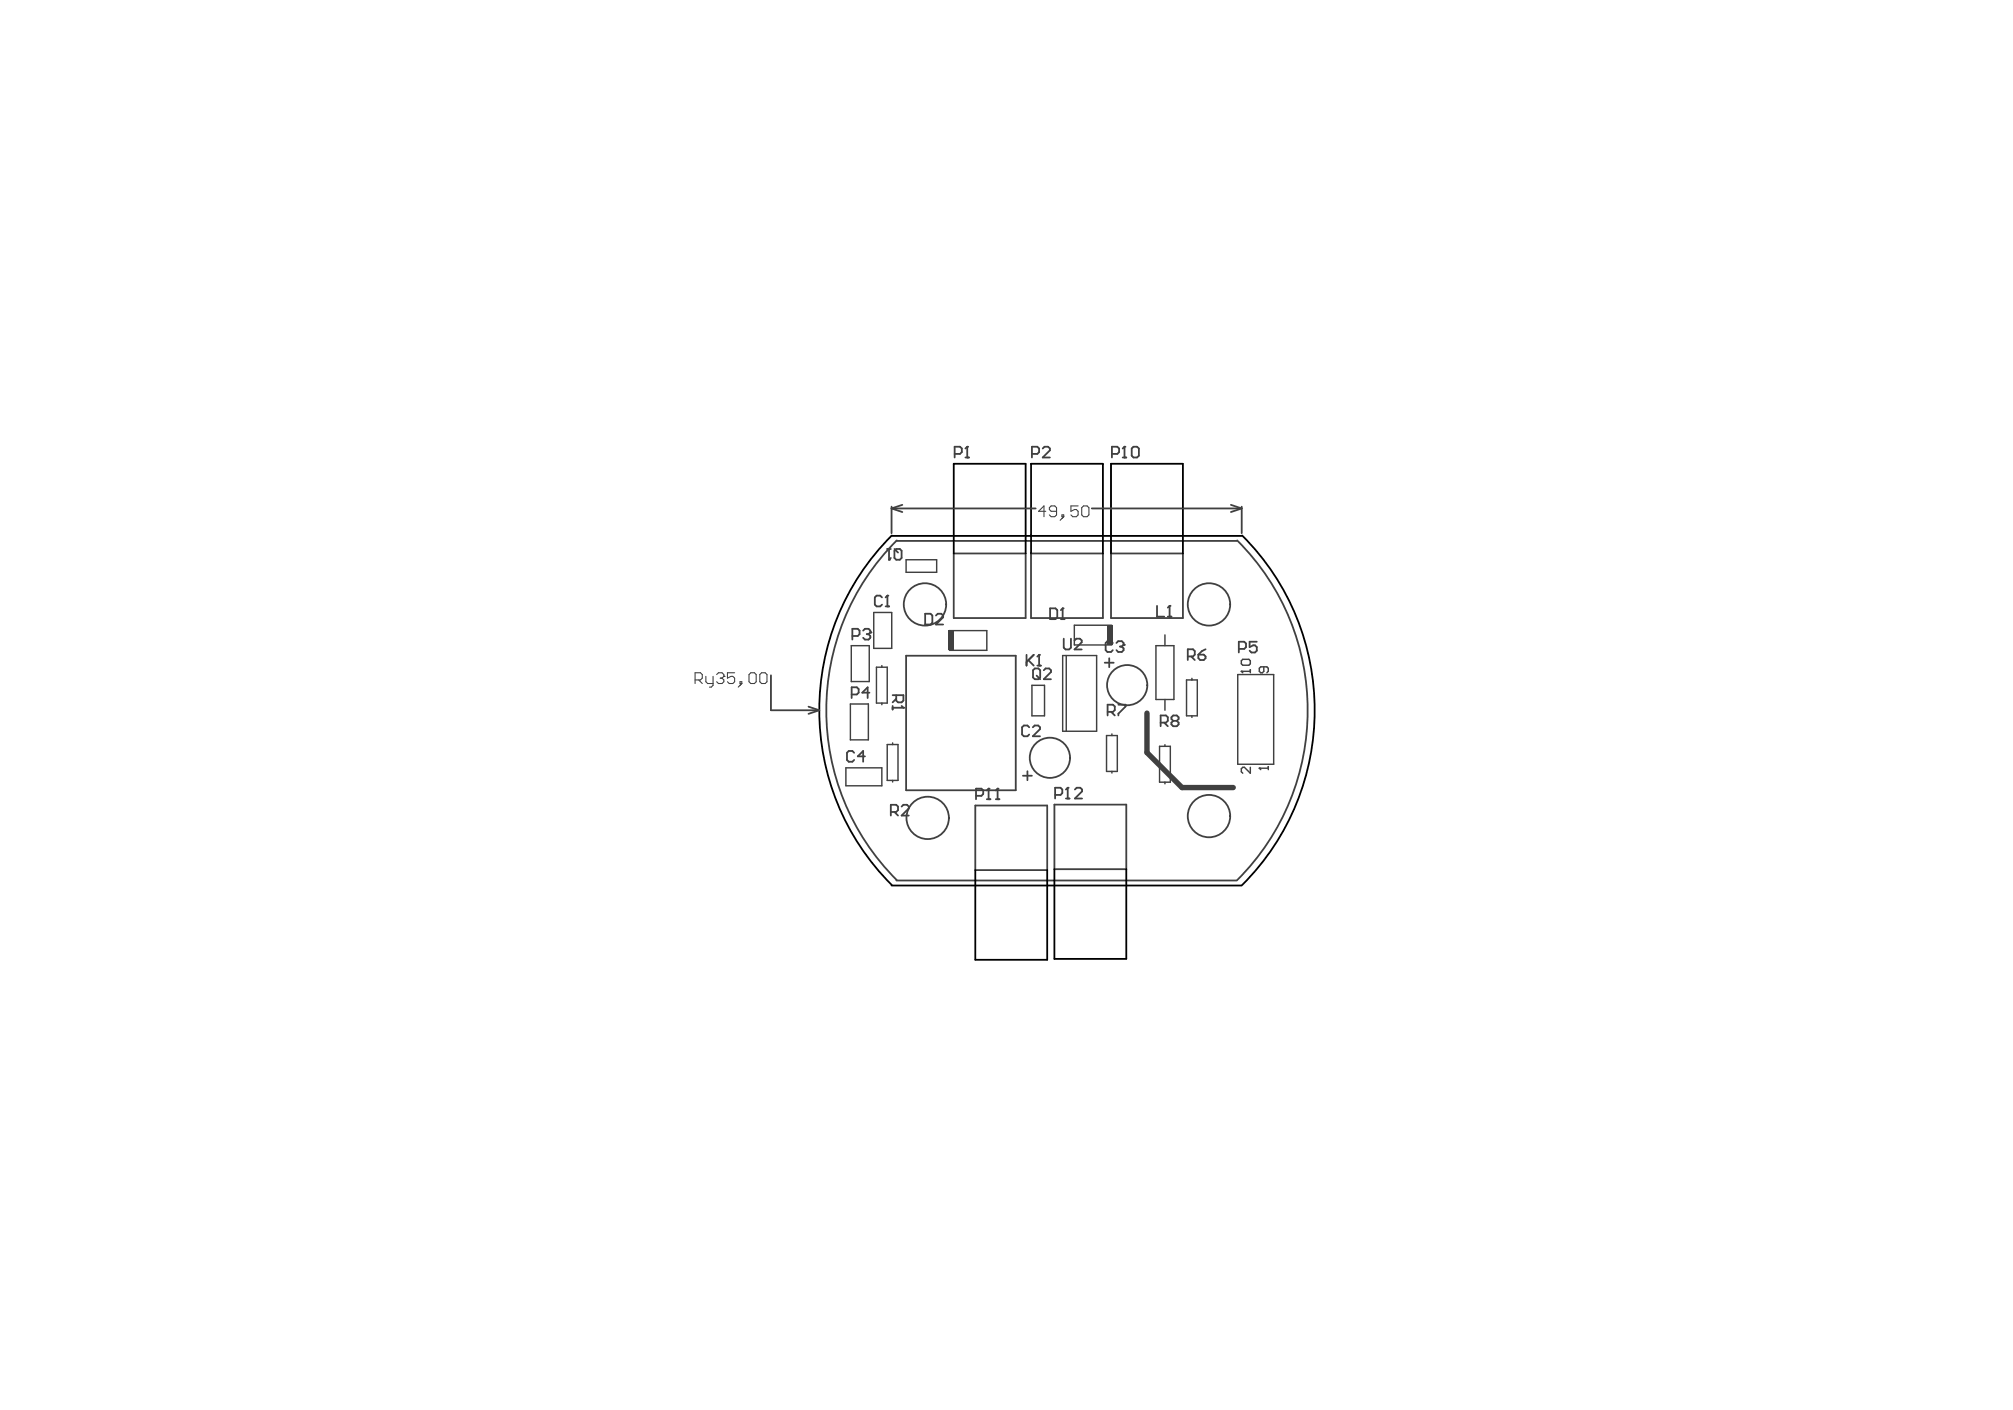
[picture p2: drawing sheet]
<svg xmlns="http://www.w3.org/2000/svg" width="284mm" height="199mm" viewBox="0 0 284 199" stroke-linecap="round" stroke-linejoin="round" font-family="sans-serif">
<g fill="none" stroke="#404040" stroke-width=".25">
<path d="M126.5 76.3h48M126.5 76.3a33.9 33.9 0 0 0 0 47.9M134.5 78.1h10.2v9.1h-10.2zM145.5 78.1h10.1v9.1h-10.1zM156.7 78.1h10.2v9.1h-10.2zM174.5 76.3a33.9 33.9 0 0 1 0 47.9M127.8 92.5h15.5v19h-15.5zM155.9 93.5h1.2M156.5 92.9v1.3M137.6 113.7h10.1v9.1h-10.1zM144.3 109.5h1.3M144.9 108.8v1.3"/>
<path d="M148.8 113.5h10.1v9.2h-10.1zM126.5 124.2h48"/>
<circle cx="130.5" cy="85.3" r="2.99"/>
<circle cx="170.6" cy="85.3" r="2.99"/>
<circle cx="130.9" cy="115.4" r="2.99"/>
<circle cx="170.6" cy="115.2" r="2.99"/>
</g>
<g fill="none" stroke="#404040" stroke-width=".2">
<path d="M127.8 79h4.3v1.8h-4.3zM120 99.3h2.5v5.1h-2.5zM120.1 91.1h2.5v5.1h-2.5zM123.3 86.4h2.5v5.1h-2.5zM123.6 94.2h1.6v5h-1.6zM124.4 93.9v.3M124.4 99.2v.2M133.9 89h5.3v2.8h-5.3M145.6 96.7h1.8v4.3h-1.8zM149.9 92.5h4.8v10.7h-4.8zM150.4 92.5v10.7M156.8 88.2h-5.2v2.8h5.2"/>
<path d="M163.1 91.1h2.5v7.6h-2.5zM164.3 89.6v1.5M164.3 98.7v1.5M167.4 95.9h1.5v5.1h-1.5zM168.1 95.7v.2M174.6 95.2h5.1v12.6h-5.1zM119.3 108.4h5.1v2.5h-5.1zM125.2 105.1h1.5v5h-1.5zM125.9 104.8v.3M125.9 110.1v.3M156.1 103.8h1.5v5.1h-1.5zM156.9 103.6v.2"/>
<path d="M156.9 108.9v.2M163.6 105.3h1.5v5.1h-1.5zM164.3 105.1v.2M164.3 110.4v.2M168.1 101v.2"/>
</g>
<path d="M161.8 100.6v5.6l5 4.9h7.2" fill="none" stroke="#404040" stroke-width=".76"/>
<g fill="#404040">
<path d="M133.8 89h.8v2.8h-.8z" fill-rule="evenodd"/>
<path d="M156.2 88.2h.7v2.8h-.7z" fill-rule="evenodd"/>
</g>
<g fill="none" stroke="#404040" stroke-width=".25">
<path d="M125.2 77.5h.5M125.4 79h.1M125.4 77.5v1.5M125.7 78.7l-.3 .3M125.8 71.5v3.7M125.8 71.7l1.5 .6M125.8 71.7h20.3M126.2 77.7l.2-.2h.5l.3 .2v1l-.3 .3h-.5l-.2-.3zM126.2 77.5l.5 .5M127.3 71.2l-1.5 .5M134.7 64.1h.7l.3-.3v-.5l-.3-.3h-.7v1.6M136.2 64.6h.5"/>
<path d="M136.5 63h.1M136.5 63l-.3 .3M136.5 63v1.6M145.6 64.1h.7l.3-.3v-.5l-.3-.3h-.7v1.6M147.1 63.3l.3-.3h.5l.2 .3v.2l-1 1.1h1M154 71.7h21.2M156.9 64.1h.7l.3-.3v-.5l-.3-.3h-.7v1.6M158.4 64.6h.5M158.6 63h.1M158.6 63l-.2 .3M158.6 63v1.6M159.7 63.3l.2-.3h.5l.3 .3v1l-.3 .3h-.5l-.2-.3z"/>
<path d="M173.7 71.2l1.5 .5M175.2 71.5v3.7M175.2 71.7l-1.5 .6M108.8 95.3v4.9h6.8M114.1 99.7l1.5 .5M120.1 98h.8l.2-.3v-.5l-.2-.2h-.8v1.5M120.2 89.7h.8l.3-.2v-.5l-.3-.3h-.8v1.6M121.8 89l.2-.3h.5l.3 .3v.2M122.3 89.5h.2M122.5 89.5l.3 .2v.3l-.3 .3h-.5l-.2-.3M122.7 97.7h-1.1l.8-.7v1.5M122.8 89.2h.1"/>
<path d="M122.8 89.2l-.3 .3M124.4 84.3l-.2-.3h-.5l-.3 .3v1l.3 .3h.5l.2-.3M124.9 85.6h.5M125.2 84h.1M125.2 84v1.6M125.2 84l-.3 .3M125.9 98.1h1.5v.8l-.2 .2h-.5l-.3-.2v-.8M125.9 99.6v.5M125.9 99.9h1.5M126.4 98.6l-.5 .5M127.2 99.6l.2 .3M127.4 99.9h.1"/>
<path d="M130.5 86.6h.8l.2 .3v1l-.2 .2h-.8zM132 86.9l.3-.3h.5l.3 .3v.2l-1.1 1h1.1M144.8 92.4v1.5M145.1 93.2l.7 .7M145.7 94.6l.3-.3h.5l.2 .3v1l-.2 .2h-.5l-.3-.2zM145.8 92.4l-1 1M146.2 95.3l.5 .5M146.3 93.9h.5M146.6 92.4h.1M146.6 92.4v1.5M146.6 92.4l-.3 .3M147.3 94.6l.2-.3h.5l.3 .3v.2l-1 1h1"/>
<path d="M148.1 85.8h.8l.3 .3v1l-.3 .3h-.8zM149.7 87.4h.5M149.9 85.8h.1M149.9 85.8v1.6M149.9 85.8l-.2 .3M150.1 90.1v1.3l.2 .2h.5l.3-.2v-1.3M151.6 90.4l.2-.3h.6l.2 .3v.2l-1 1h1M157 90.7l-.3-.2h-.5l-.2 .2v1l.2 .3h.5l.3-.3M157.5 90.7l.3-.2h.5l.2 .2v.3M157.8 99.4h1v.3l-1 1v.3M158 91.2h.3M158.3 91.2l.2 .3v.2l-.2 .3h-.5l-.3-.3"/>
<path d="M158.5 91h.1M158.5 91l-.2 .2M163.2 85.5v1.5h1M164.8 87h.5M165 85.5h.1M165 85.5v1.5M165 85.5l-.2 .2M167.6 92.6h.7l.3-.2v-.5l-.3-.3h-.7v1.5M168 92.6l.6 .5M169.1 92.4h.7l.3 .2v.3l-.3 .2h-.5l-.2-.2zM170.1 91.6l-.5 .3-.5 .5M174.8 91.6h.7l.3-.3v-.5l-.3-.2h-.7v1.5"/>
<path d="M177.3 90.6h-1v.7l.5-.2h.2l.3 .2v.5l-.3 .3h-.5l-.2-.3M115.6 100.2l-1.5 .5M120.5 106.2l-.3-.2h-.5l-.2 .2v1l.2 .3h.5l.3-.3M122 106.7h-1l.8-.7v1.5M125.7 114.6h.7l.3-.3v-.5l-.3-.2h-.7v1.5M126.2 114.6l.5 .5M127.2 113.8l.2-.2h.6l.2 .2v.3l-1 1h1M137.7 112.3h.8l.2-.3v-.5l-.2-.2h-.8v1.5M139.2 112.8h.5M139.5 111.3h.1M139.5 111.3v1.5M139.5 111.3l-.3 .2"/>
<path d="M140.5 112.8h.5M140.7 111.3h.1M140.7 111.3v1.5M140.7 111.3l-.2 .2M145.2 102.6l-.3-.2h-.5l-.2 .2v1l.2 .3h.5l.3-.3M145.7 102.6l.3-.2h.5l.2 .2v.3l-1 1h1M148.9 112.2h.7l.3-.3v-.5l-.3-.2h-.7v1.5M150.4 112.7h.5M150.6 111.2h.1M150.6 111.2l-.2 .2M150.6 111.2v1.5M151.6 111.4l.3-.2h.5l.3 .2v.3l-1.1 1h1.1"/>
<path d="M156.3 100.5h.7l.3-.3v-.5l-.3-.3h-.7v1.6M156.8 100.5l.5 .5M163.7 102h.8l.3-.3v-.5l-.3-.2h-.8v1.5M164.2 102l.6 .5M165.5 101.7l-.2-.2v-.3l.2-.2h.5l.3 .2v.3l-.3 .2M165.5 101.7l-.2 .3v.2l.2 .3h.5l.3-.3v-.2l-.3-.3M165.5 101.7h.5"/>
<circle cx="159" cy="96.7" r="2.84"/>
<circle cx="148.1" cy="106.9" r="2.84"/>
</g>
<path d="M175.1 94.7h.1M175.1 93.2l.2-.2h.9l.2 .2v.5l-.2 .2h-.9l-.2-.2zM175.1 94.7h1.3M175.1 94.7l.2 .2M176.4 94.5v.4M178.3 94.1v.6l-.2 .2h-.2l-.2-.2v-.4l.2-.2h.8l.2 .2v.4l-.2 .2M176.4 108.3v.8l-.8-.8h-.3l-.2 .2v.4l.2 .2M177.7 108.4h.1M177.7 108.4h1.2M177.7 108.4l.2 .2M178.9 108.2v.4" fill="none" stroke="#404040" stroke-width=".2"/>
<path d="M125.8 75.6h49.4M125.8 75.6a34.8 34.8 0 0 0 0 49.3M134.5 78.1v-12.7h10.2v12.7M145.5 78.1v-12.7h10.1v12.7M156.7 78.1v-12.7h10.2v12.7M175.2 75.6a34.8 34.8 0 0 1 0 49.3M125.8 125h49.4M137.6 122.8v12.6h10.1v-12.6M148.8 122.7v12.6h10.1v-12.6" fill="none" stroke="#000" stroke-width=".25"/>
<g fill="none" stroke="#404040" stroke-width=".15">
<path d="M147.5 72.2h-1l.8-.8v1.5M149.1 72.2h-.8l-.3-.3v-.3l.3-.2h.5l.3 .2v1.1l-.3 .2h-.5l-.3-.2M149.8 72.7h.3v.2h-.3zM150.1 72.9l-.5 .5M152.1 71.4h-1v.8l.5-.3h.2l.3 .3v.5l-.3 .2h-.5l-.2-.2M152.6 71.6l.3-.2h.5l.2 .2v1.1l-.2 .2h-.5l-.3-.2zM98.1 95.9h.7l.3-.2v-.5l-.3-.3h-.7v1.6M98.6 95.9l.5 .6M99.6 95.4v.8l.2 .3h.8M100.6 95.4v1.3l-.3 .3h-.2M101.1 95.2l.3-.3h.5l.2 .3v.2M101.6 95.7h.3"/>
<path d="M101.9 95.7l.2 .2v.3l-.2 .3h-.5l-.3-.3M102.1 95.4h.1M102.1 95.4l-.2 .3M103.6 94.9h-1v.8l.5-.3h.3l.2 .3v.5l-.2 .3h-.5l-.3-.3M104.4 96.2h.3v.3h-.3zM104.7 96.5l-.6 .5M105.7 95.2l.2-.3h.5l.3 .3v1l-.3 .3h-.5l-.2-.3zM107.2 95.2l.2-.3h.5l.3 .3v1l-.3 .3h-.5l-.2-.3z"/>
</g>
</svg>
